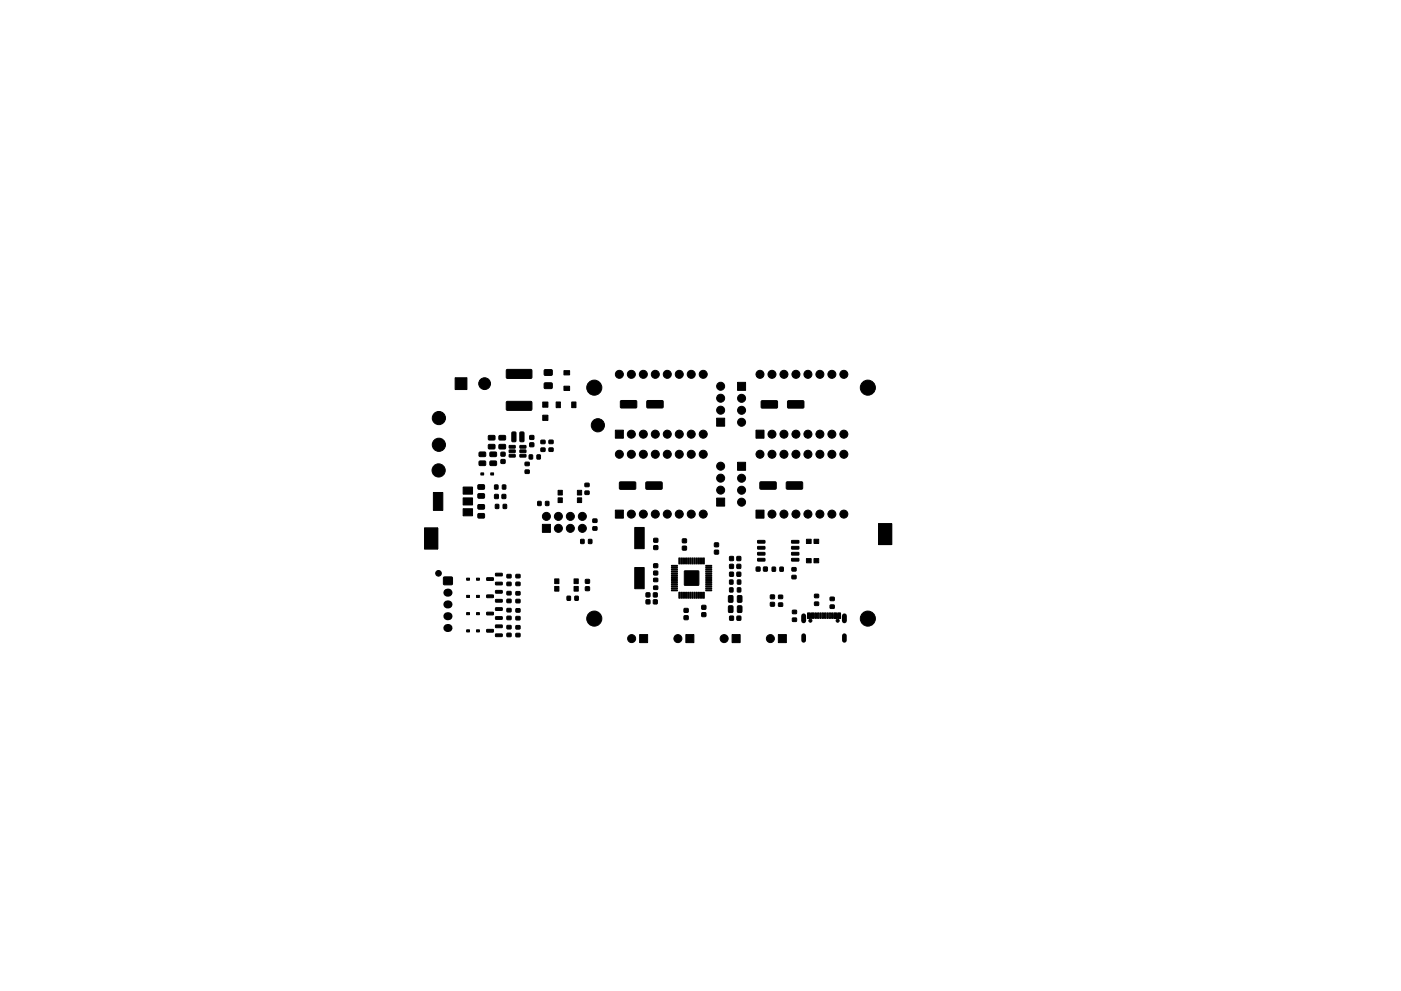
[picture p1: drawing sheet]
<svg xmlns="http://www.w3.org/2000/svg" width="297mm" height="210mm" viewBox="0 0 297 210" stroke-linecap="round" stroke-linejoin="round" font-family="sans-serif">
<path d="M90 112h2.8v4.5h-2.8zM186.3 111.1h2.7v4.4h-2.7z" fill="none" stroke="#000" stroke-width=".21"/>
<g fill="#000" stroke="#000" stroke-width=".21">
<path d="M115.4 78.5l1.6-.1 .1 .3v.8l-.2 .2-1.4-.1-.1-.2zM119.6 78.6h1.2v.9h-1.2zM96.5 80.1h2.5v2.5h-2.5zM101.6 97.9l1.2-.1 .2 .2v.6l-.3 .2h-1l-.2-.3zM101.6 96l1.2-.1 .2 .2v.6l-.3 .2h-1l-.2-.3zM103.9 97.9l1.2-.1 .2 .2v.6l-.3 .2h-1l-.2-.3zM103.9 96l1.2-.1 .2 .2v.6l-.3 .2h-1l-.2-.3zM103.6 92.4h1.2l.2 .2-.1 .6-.2 .2-1-.1-.2-.2zM103.6 94.3h1.2l.2 .2-.1 .6-.2 .2-1-.1-.2-.2zM106.2 97.5h.9v.8h-.9zM106.2 96h.9v.7h-.9zM105.8 92.4h1.3l.1 .2v.6l-.2 .2-1.1-.1-.1-.2z"/>
<path d="M105.8 94.3h1.3l.1 .2v.6l-.2 .2-1.1-.1-.1-.2zM107.4 85.2h5.2l.2 .2v1.5l-.3 .2h-5l-.2-.3zM107.4 78.4h5.2l.2 .2v1.5l-.3 .2h-5l-.2-.3zM108 94.5h1.2v.5l-1.2 .1zM108 95.5h1.2v.4l-1.2 .1zM108 96.4h1.2v.5l-1.2 .1zM108.6 91.7l.6-.1 .2 .2v1.7l-.1 .2-.8-.1zM110.3 96.4h1.1l.1 .5-1.2 .1zM110.3 95.5h1.1l.1 .4-1.2 .1zM110.3 94.5h1.1l.1 .5-1.2 .1zM110.3 91.7l.6-.1 .2 .2v1.7l-.1 .2-.8-.1zM111.4 98.1h.8v.7h-.8z"/>
<path d="M112.2 96.5h.7v.9h-.7zM112.3 92.4h.9v.8h-.9zM112.3 94h.9v.7h-.9zM113.9 96.5h.6v.9h-.6zM114.7 93.4h.8v.7h-.8zM114.7 95.1h.8v.7h-.8zM115.4 81.3l1.6-.1 .1 .3v.8l-.2 .2-1.4-.1-.1-.2zM115.1 88.1h1.1v1.1h-1.1zM115.1 85.3h1.1v1.1h-1.1zM116.4 95.1h.8v.6h-.8zM116.4 93.4h.8v.7h-.8zM117.9 85.3h.9v1.2h-.9z"/>
<path d="M119.6 81.9h1.2v.9h-1.2zM121.2 85.3h.9v1.2h-.9zM131.6 85h3.3l.1 .2v1.2l-.2 .2h-3.1l-.2-.3zM130.5 91.3h1.7v1.7h-1.7zM137.2 85h3.3l.1 .2v1.2l-.2 .2h-3.1l-.2-.3zM151.9 88.7h1.7v1.7h-1.7zM156.4 98.1h1.7v1.7h-1.7zM156.4 81.1h1.7v1.7h-1.7zM161.4 85.1l3.3-.1 .2 .2-.1 1.2-.2 .2h-3.1l-.1-.3zM160.3 91.3h1.7v1.7h-1.7zM167 85.1l3.3-.1 .2 .2-.1 1.2-.2 .2h-3.1l-.1-.3zM90 112h2.8v4.5h-2.8z"/>
<path d="M91.9 104.5h2v3.8h-2zM98.2 107.9h2v1.5h-2zM98.2 105.6h2v1.5h-2zM98.2 103.3h2v1.5h-2zM101.4 104.8l1.2-.1 .1 .3v.6l-.2 .1h-1.1l-.1-.2zM101.4 102.9l1.2-.1 .1 .3v.6l-.2 .1h-1.1l-.1-.2zM102 100.3h.5v.5h-.5zM101.4 107.1h1.2l.1 .2v.6l-.2 .1h-1.1l-.1-.2zM101.4 109h1.2l.1 .2v.6l-.2 .1h-1.1l-.1-.2zM104.1 100.3h.6v.5h-.6zM104.9 102.9h.7v.8h-.7zM104.9 104.9h.7v.8h-.7z"/>
<path d="M105 107h.7v.9h-.7zM106.5 102.9h.7v.8h-.7zM106.5 104.9h.7v.8h-.7zM106.7 107h.7v.9h-.7zM111.4 99.7h.8v.7h-.8zM114 106.4h.7v.8h-.7zM115.7 106.4h.7v.8h-.7zM115 111.2h1.7v1.7h-1.7zM118.3 105.6h.9v1h-.9zM118.3 104h.9v1h-.9zM122.4 105.6h.9v1h-.9zM122.4 104h.9v1h-.9z"/>
<path d="M123.1 114.5h.7v.8h-.7zM124 102.5h.9v.7h-.9zM124 104.2h.9v.7h-.9zM124.8 114.5h.7v.8h-.7zM125.7 111.8h.8v.7h-.8zM125.7 110.1h.8v.7h-.8zM131.4 102.3l3.3-.1 .1 .3v1.2l-.2 .1h-3.1l-.2-.2zM130.5 108.2h1.7v1.7h-1.7zM134.6 111.9h2v4.5h-2zM137 102.3l3.3-.1 .1 .3v1.2l-.2 .1h-3.1l-.2-.2zM138.6 115.8h.8v.8h-.8zM138.6 114.2h.8v.8h-.8z"/>
<path d="M143.9 118.4h.2v1.3l-.2-.1zM144.3 118.4h.2v1.3l-.2-.1zM144.7 115.9h.8v.8h-.8zM144.7 114.4h.8v.7h-.8zM144.7 118.4h.2v1.3l-.2-.1zM145.1 118.4h.2v1.3l-.2-.1zM145.5 118.4h.2v1.3l-.2-.1zM145.9 118.4h.2v1.3l-.2-.1zM146.3 118.4h.2v1.3l-.2-.1zM146.7 118.4h.2v1.3l-.2-.1zM147.1 118.4h.2v1.3l-.2-.1zM147.5 118.4h.2v1.3l-.2-.1z"/>
<path d="M147.9 118.4h.2v1.3l-.2-.1zM148.3 118.4h.2v1.3l-.2-.1zM148.7 118.4h.2v1.3l-.2-.1zM149.1 118.4h.2v1.3l-.2-.1zM151.5 116.8h.8v.7h-.8zM151.5 115.2h.8v.8h-.8zM151.9 105.7h1.7v1.7h-1.7zM154.7 118.1h.8v.8h-.8zM154.7 119.8h.8v.8h-.8zM156.3 118.1h.7v.8h-.7zM156.3 119.8h.7v.8h-.7zM161.2 102.3l3.2-.1 .2 .3v1.2l-.3 .1h-3.1l-.1-.2z"/>
<path d="M160.3 108.2h1.7v1.7h-1.7zM160.6 114.7h1.5l.1 .5h-1.5zM160.6 116l1.5-.1 .1 .5-1.5 .1zM160.6 117.2h1.5l.1 .5-1.5 .1zM160.6 118.5h1.5l.1 .5h-1.5zM166.8 102.3l3.2-.1 .2 .3v1.2l-.3 .1h-3.1l-.1-.2zM167.8 118.5h1.5l.1 .5h-1.5zM167.8 117.2h1.5l.1 .5-1.5 .1zM167.8 116l1.5-.1 .1 .5-1.5 .1zM167.8 114.7h1.5l.1 .5h-1.5zM171 114.4h1v.9h-1zM171 118.5h1v.9h-1z"/>
<path d="M172.6 114.4h1v.9h-1zM172.6 118.5h1v.9h-1zM186.3 111.1h2.7v4.4h-2.7zM94.1 122.5h1.8v1.5h-1.8zM98.9 130h.6v.4h-.6zM98.9 122.7h.6v.4h-.6zM98.9 126.3h.6v.5h-.6zM98.9 133.6h.6v.5h-.6zM101 130h.6v.4h-.6zM101 122.7h.6v.4h-.6zM101 126.3h.6v.5h-.6zM101 133.6h.6v.5h-.6z"/>
<path d="M103.2 133.6l1.3-.1 .1 .5-1.3 .1zM103.2 126.3l1.3-.1 .1 .5-1.3 .1zM103.2 129.9h1.3l.1 .5-1.3 .1zM103.2 122.6h1.3l.1 .5h-1.3zM105.1 134.5h1.3l.1 .5-1.4 .1zM105.1 132.6h1.3l.1 .5-1.4 .1zM105.1 127.2h1.3l.1 .5-1.4 .1zM105.1 125.3h1.3l.1 .5-1.4 .1zM105.1 130.9l1.3-.1 .1 .5-1.4 .1zM105.1 129l1.3-.1 .1 .5-1.4 .1zM105.1 123.5h1.3l.1 .5-1.4 .1zM105.1 121.6h1.3l.1 .5-1.4 .1z"/>
<path d="M107.5 123.5h.8v.7h-.8zM107.5 121.9h.8v.7h-.8zM107.5 127.2h.8v.6h-.8zM107.5 125.5h.8v.7h-.8zM107.5 134.4h.8v.7h-.8zM107.5 132.7h.8v.7h-.8zM107.5 130.8h.8v.6h-.8zM107.5 129.1h.8v.7h-.8zM109.4 132.7h.8v.7h-.8zM109.4 134.4h.8v.7h-.8zM109.4 125.5h.8v.7h-.8zM109.4 127.2h.8v.7h-.8z"/>
<path d="M109.4 121.9h.8v.7h-.8zM109.4 123.5h.8v.7h-.8zM109.4 129.2h.8v.6h-.8zM109.4 130.8h.8v.7h-.8zM117.6 124.4h.9v1h-.9zM117.6 122.8h.9v1h-.9zM120.2 126.5h.7v.8h-.7zM121.9 126.5h.7v.8h-.7zM121.7 124.4h.9v1h-.9zM121.7 122.8h.9v1h-.9zM124.1 124.5h.9v.8h-.9zM124.1 123h.9v.7h-.9z"/>
<path d="M134.6 120.4h2v4.5h-2zM135.6 134.6h1.7v1.7h-1.7zM137 127.3h.8v.8h-.8zM137 125.8h.8v.8h-.8zM138.6 121.2h.8v.8h-.8zM138.6 119.6h.8v.8h-.8zM138.6 122.7h.8v.7h-.8zM138.6 124.4h.8v.6h-.8zM138.6 127.3h.7v.8h-.7zM138.6 125.8h.7v.8h-.7zM142.4 120h1.2v.1l-1.2 .1zM142.4 120.4h1.2v.1l-1.2 .1z"/>
<path d="M142.4 120.8h1.2v.1l-1.2 .1zM142.4 121.2h1.2v.1l-1.2 .1zM142.4 121.6h1.2v.1l-1.2 .1zM142.4 122h1.2v.1l-1.2 .1zM142.4 122.4h1.2v.1l-1.2 .1zM142.4 122.8h1.2v.1l-1.2 .1zM142.4 123.2h1.2v.1l-1.2 .1zM142.4 123.6h1.2v.1l-1.2 .1zM142.4 124h1.2v.1l-1.2 .1zM142.4 124.4h1.2v.1l-1.2 .1zM142.4 124.8h1.2v.1l-1.2 .1zM142.4 125.2h1.2v.1l-1.2 .1z"/>
<path d="M143.9 125.7h.2v1.2h-.2zM144.3 125.7h.2v1.2h-.2zM144.7 125.7h.2v1.2h-.2zM145.1 125.7h.2v1.2h-.2zM145.4 134.6h1.7v1.7h-1.7zM145.5 125.7h.2v1.2h-.2zM145.1 129.1h.8v.8h-.8zM145.1 130.7h.8v.7h-.8zM145.9 125.7h.2v1.2h-.2zM146.3 125.7h.2v1.2h-.2zM146.7 125.7h.2v1.2h-.2zM147.1 125.7h.2v1.2h-.2z"/>
<path d="M147.5 125.7h.2v1.2h-.2zM147.9 125.7h.2v1.2h-.2zM145.1 121.1h3v3.1h-3zM148.3 125.7h.2v1.2h-.2zM148.7 125.7h.2v1.2h-.2zM149.1 125.7h.2v1.2h-.2zM148.8 128.5h.8v.7h-.8zM148.8 130h.8v.8h-.8zM149.6 125.2h1.3v.1l-1.2 .1zM149.6 124.8h1.3v.1l-1.2 .1zM149.6 124.4h1.3v.1l-1.2 .1zM149.6 124h1.3v.1l-1.2 .1z"/>
<path d="M149.6 123.6h1.3v.1l-1.2 .1zM149.6 123.2h1.3v.1l-1.2 .1zM149.6 122.8h1.3v.1l-1.2 .1zM149.6 122.4h1.3v.1l-1.2 .1zM149.6 122h1.3v.1l-1.2 .1zM149.6 121.6h1.3v.1l-1.2 .1zM149.6 121.2h1.3v.1l-1.2 .1zM149.6 120.8h1.3v.1l-1.2 .1zM149.6 120.4h1.3v.1l-1.2 .1zM149.6 120h1.3v.1l-1.2 .1zM154.5 126.4l.7-.1 .2 .2v1l-.1 .3h-.6l-.3-.2zM154.5 128.6l.7-.1 .2 .2v1l-.1 .2-.6 .1-.3-.2z"/>
<path d="M154.7 121.4h.8v.8h-.8zM154.7 124.7h.7v.9h-.7zM154.7 123.1h.7v.8h-.7zM154.7 130.7h.8v.9h-.8zM155.2 134.6h1.7v1.7h-1.7zM156.3 121.4h.7v.8h-.7zM156.3 130.7h.7v.9h-.7zM156.4 124.7h.6v.9h-.6zM156.4 123.1h.6v.8h-.6zM156.4 126.4l.7-.1 .2 .2v1l-.1 .3h-.6l-.3-.2zM156.4 128.6l.7-.1 .2 .2v1l-.1 .2-.6 .1-.3-.2zM160.4 120.3h.7v.8h-.7z"/>
<path d="M161.9 120.3h.8v.8h-.8zM163.4 127.8h.8v.8h-.8zM163.4 126.3h.8v.7h-.8zM163.7 120.3h.7v.9h-.7zM165 134.6h1.7v1.7h-1.7zM165.1 127.9h.8v.7h-.8zM165.1 126.3h.8v.7h-.8zM165.4 120.3h.7v.9h-.7zM167.9 122.1h.9v.7h-.9zM167.9 120.4h.9v.7h-.9zM168 131.1h.9v.7h-.9zM168 129.5h.9v.7h-.9z"/>
<path d="M171.2 130h.6v1.2h-.6zM171.2 130.3h.6v.9h-.6zM172 130h.6v1.2h-.6zM172 130.2h.6v.9h-.6zM172.8 130h.3v1.2h-.3zM172.7 127.8h.8v.6h-.8zM172.7 126.1h.8v.7h-.8zM173.3 130h.3v1.2h-.3zM173.8 130h.3v1.2h-.3zM174.3 130h.3v1.2h-.3zM174.8 130h.3v1.2h-.3zM175.3 130h.3v1.2h-.3z"/>
<path d="M175.8 130h.3v1.2h-.3zM176 128.4h.9v.7h-.9zM176 126.7h.9v.7h-.9zM176.3 130h.3v1.2h-.3zM176.8 130.3h.6v.9h-.6zM176.8 130h.6v1.2h-.6zM177.6 130.3h.6v.9h-.6zM177.6 130h.6v1.2h-.6z"/>
<circle cx="131.3" cy="79.4" r=".85"/>
<circle cx="133.9" cy="79.4" r=".85"/>
<circle cx="136.4" cy="79.4" r=".85"/>
<circle cx="138.9" cy="79.4" r=".85"/>
<circle cx="141.5" cy="79.4" r=".85"/>
<circle cx="144" cy="79.4" r=".85"/>
<circle cx="146.6" cy="79.4" r=".85"/>
<circle cx="149.1" cy="79.4" r=".85"/>
<circle cx="161.1" cy="79.4" r=".85"/>
<circle cx="163.7" cy="79.4" r=".85"/>
<circle cx="166.2" cy="79.4" r=".85"/>
<circle cx="168.8" cy="79.4" r=".85"/>
<circle cx="171.3" cy="79.4" r=".85"/>
<circle cx="173.8" cy="79.4" r=".85"/>
<circle cx="176.4" cy="79.4" r=".85"/>
<circle cx="178.9" cy="79.4" r=".85"/>
<circle cx="93" cy="99.8" r="1.4"/>
<circle cx="93" cy="88.7" r="1.4"/>
<circle cx="93.1" cy="94.4" r="1.4"/>
<circle cx="102.7" cy="81.4" r="1.25"/>
<circle cx="126" cy="82.2" r="1.6"/>
<circle cx="126.8" cy="90.2" r="1.4"/>
<circle cx="131.3" cy="96.4" r=".85"/>
<circle cx="133.9" cy="92.1" r=".85"/>
<circle cx="133.9" cy="96.4" r=".85"/>
<circle cx="136.4" cy="92.1" r=".85"/>
<circle cx="136.4" cy="96.4" r=".85"/>
<circle cx="138.9" cy="92.1" r=".85"/>
<circle cx="138.9" cy="96.4" r=".85"/>
<circle cx="141.5" cy="92.1" r=".85"/>
<circle cx="141.5" cy="96.4" r=".85"/>
<circle cx="144" cy="92.1" r=".85"/>
<circle cx="144" cy="96.4" r=".85"/>
<circle cx="146.6" cy="92.1" r=".85"/>
<circle cx="146.6" cy="96.4" r=".85"/>
<circle cx="149.1" cy="92.1" r=".85"/>
<circle cx="149.1" cy="96.4" r=".85"/>
<circle cx="152.8" cy="98.9" r=".85"/>
<circle cx="152.8" cy="84.5" r=".85"/>
<circle cx="152.8" cy="87" r=".85"/>
<circle cx="152.8" cy="81.9" r=".85"/>
<circle cx="157.2" cy="84.5" r=".85"/>
<circle cx="157.2" cy="87" r=".85"/>
<circle cx="157.2" cy="89.6" r=".85"/>
<circle cx="161.1" cy="96.4" r=".85"/>
<circle cx="163.7" cy="92.1" r=".85"/>
<circle cx="163.7" cy="96.4" r=".85"/>
<circle cx="166.2" cy="92.1" r=".85"/>
<circle cx="166.2" cy="96.4" r=".85"/>
<circle cx="168.8" cy="92.1" r=".85"/>
<circle cx="168.8" cy="96.4" r=".85"/>
<circle cx="171.3" cy="92.1" r=".85"/>
<circle cx="171.3" cy="96.4" r=".85"/>
<circle cx="173.8" cy="92.1" r=".85"/>
<circle cx="173.8" cy="96.4" r=".85"/>
<circle cx="176.4" cy="92.1" r=".85"/>
<circle cx="176.4" cy="96.4" r=".85"/>
<circle cx="178.9" cy="92.1" r=".85"/>
<circle cx="178.9" cy="96.4" r=".85"/>
<circle cx="184" cy="82.2" r="1.6"/>
<circle cx="115.8" cy="109.6" r=".85"/>
<circle cx="118.4" cy="109.6" r=".85"/>
<circle cx="118.4" cy="112.1" r=".85"/>
<circle cx="120.9" cy="109.6" r=".85"/>
<circle cx="120.9" cy="112.1" r=".85"/>
<circle cx="123.5" cy="112.1" r=".85"/>
<circle cx="123.5" cy="109.6" r=".85"/>
<circle cx="133.9" cy="109.1" r=".85"/>
<circle cx="136.4" cy="109.1" r=".85"/>
<circle cx="138.9" cy="109.1" r=".85"/>
<circle cx="141.5" cy="109.1" r=".85"/>
<circle cx="144" cy="109.1" r=".85"/>
<circle cx="146.6" cy="109.1" r=".85"/>
<circle cx="149.1" cy="109.1" r=".85"/>
<circle cx="152.8" cy="101.4" r=".85"/>
<circle cx="152.8" cy="104" r=".85"/>
<circle cx="157.2" cy="101.5" r=".85"/>
<circle cx="157.2" cy="106.5" r=".85"/>
<circle cx="157.2" cy="104" r=".85"/>
<circle cx="163.7" cy="109.1" r=".85"/>
<circle cx="166.2" cy="109.1" r=".85"/>
<circle cx="168.8" cy="109.1" r=".85"/>
<circle cx="171.3" cy="109.1" r=".85"/>
<circle cx="173.8" cy="109.1" r=".85"/>
<circle cx="176.4" cy="109.1" r=".85"/>
<circle cx="178.9" cy="109.1" r=".85"/>
<circle cx="93" cy="121.6" r=".6"/>
<circle cx="126" cy="131.2" r="1.6"/>
<circle cx="133.9" cy="135.5" r=".85"/>
<circle cx="143.7" cy="135.5" r=".85"/>
<circle cx="153.5" cy="135.5" r=".85"/>
<circle cx="163.3" cy="135.5" r=".85"/>
<circle cx="171.8" cy="131.7" r=".33"/>
<circle cx="177.6" cy="131.7" r=".33"/>
<circle cx="184" cy="131.2" r="1.6"/>
</g>
<path d="M170.4 130.7v1M179 130.7v1" fill="none" stroke="#000" stroke-width="1.1"/>
<path d="M170.4 134.9v1M179 134.9v1" fill="none" stroke="#000" stroke-width="1"/>
<path d="M94.8 125.7h.3M94.8 128.2h.3M94.8 130.7h.3M94.8 133.2h.3" fill="none" stroke="#000" stroke-width="1.7"/>
</svg>
